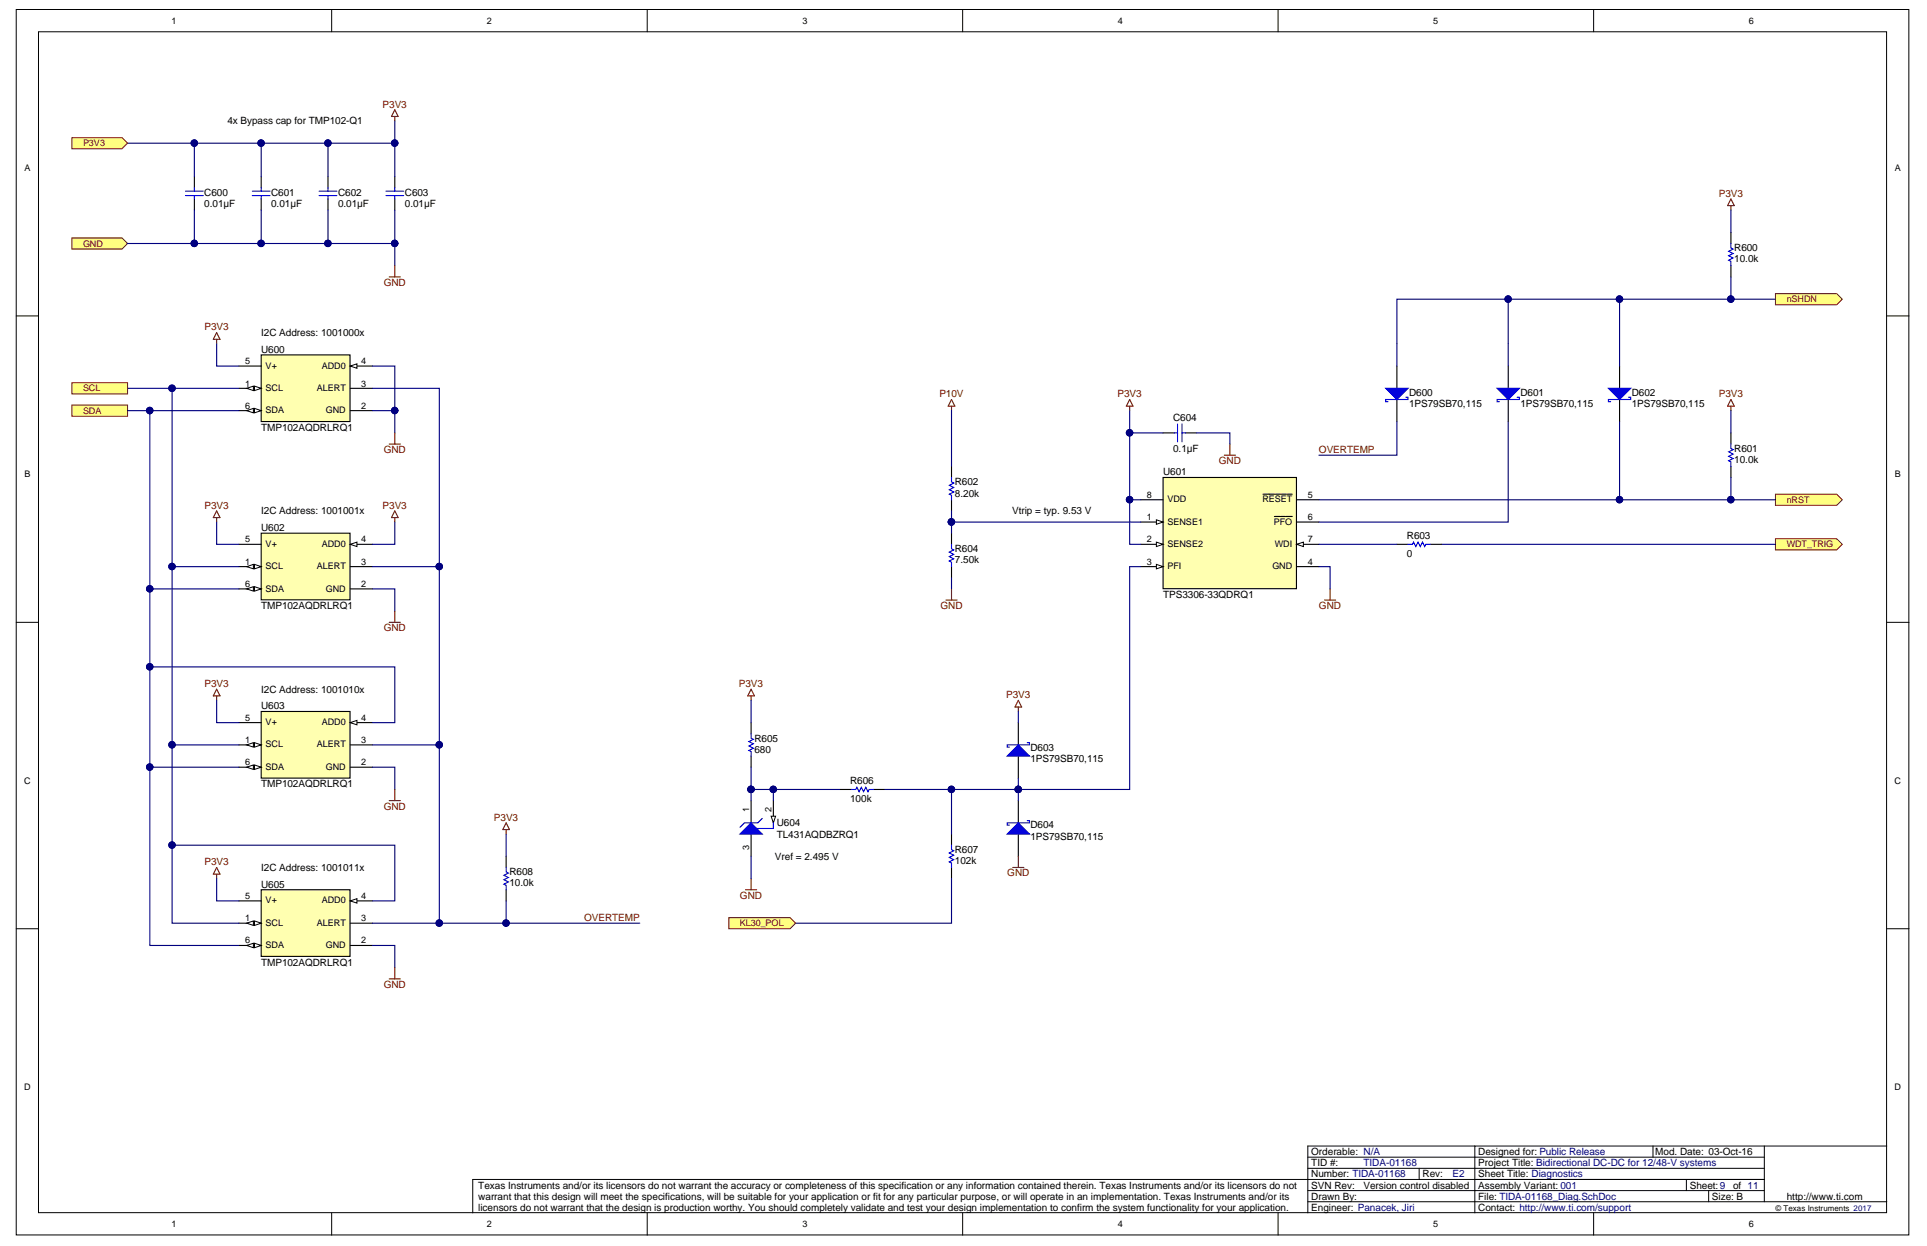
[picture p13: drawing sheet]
<svg xmlns="http://www.w3.org/2000/svg" width="432mm" height="279mm" viewBox="0 0 432 279" stroke-linecap="round" stroke-linejoin="round" font-family="sans-serif">
<defs><g id="words">
<g font-size="2.2">
<text x="50.9" y="27.9">4x Bypass cap for TMP102-Q1</text>
<text x="45.8" y="46.3">0.01µF</text>
<text x="45.8" y="43.8">C600</text>
<text x="60.8" y="46.3">0.01µF</text>
<text x="60.8" y="43.8">C601</text>
<text x="75.8" y="46.3">0.01µF</text>
<text x="75.8" y="43.8">C602</text>
<text x="90.7" y="46.3">0.01µF</text>
<text x="90.7" y="43.8">C603</text>
<text x="388.6" y="58.8">10.0k</text>
<text x="388.6" y="56.3">R600</text>
<text x="58.5" y="75.3">I2C Address: 1001000x</text>
<text x="58.5" y="79">U600</text>
<text x="315.8" y="88.8">D600</text>
<text x="340.7" y="88.8">D601</text>
<text x="365.7" y="88.8">D602</text>
<text x="262.9" y="94.2">C604</text>
<text x="315.8" y="91.3">1PS79SB70,115</text>
<text x="340.7" y="91.3">1PS79SB70,115</text>
<text x="365.7" y="91.3">1PS79SB70,115</text>
<text x="58.5" y="96.5">TMP102AQDRLRQ1</text>
<text x="262.9" y="101.2">0.1µF</text>
<text x="388.6" y="101.2">R601</text>
<text x="260.6" y="106.5">U601</text>
<text x="388.6" y="103.7">10.0k</text>
<text x="214" y="111.2">8.20k</text>
<text x="214" y="108.7">R602</text>
<text x="58.5" y="118.9">U602</text>
<text x="58.5" y="115.2">I2C Address: 1001001x</text>
<text x="226.8" y="115.2">Vtrip = typ. 9.53 V</text>
<text x="214" y="123.7">R604</text>
<text x="315.3" y="124.7">0</text>
<text x="315.3" y="120.7">R603</text>
<text x="214" y="126.2">7.50k</text>
<text x="58.5" y="136.4">TMP102AQDRLRQ1</text>
<text x="260.6" y="133.9">TPS3306-33QDRQ1</text>
<text x="58.5" y="155.1">I2C Address: 1001010x</text>
<text x="58.5" y="158.9">U603</text>
<text x="169.1" y="166.1">R605</text>
<text x="169.1" y="168.6">680</text>
<text x="230.9" y="168.1">D603</text>
<text x="230.9" y="170.6">1PS79SB70,115</text>
<text x="58.5" y="176.3">TMP102AQDRLRQ1</text>
<text x="190.5" y="179.6">100k</text>
<text x="190.5" y="175.6">R606</text>
<text x="174.1" y="185.1">U604</text>
<text x="230.9" y="185.5">D604</text>
<text x="174.1" y="187.6">TL431AQDBZRQ1</text>
<text x="214" y="191">R607</text>
<text x="230.9" y="188.1">1PS79SB70,115</text>
<text x="58.5" y="195.1">I2C Address: 1001011x</text>
<text x="114.1" y="196">R608</text>
<text x="173.6" y="192.6">Vref = 2.495 V</text>
<text x="214" y="193.5">102k</text>
<text x="58.5" y="198.8">U605</text>
<text x="114.1" y="198.5">10.0k</text>
<text x="58.5" y="216.2">TMP102AQDRLRQ1</text>
<text x="293.8" y="263.7">Number: TIDA-01168</text>
<text x="293.8" y="261.2">TID #:</text>
<text x="293.8" y="258.7">Orderable: N/A</text>
<text x="318.8" y="263.7">Rev:</text>
<text x="331.2" y="263.7">Sheet Title: Diagnostics</text>
<text x="331.2" y="261.2">Project Title: Bidirectional DC-DC for 12/48-V systems</text>
<text x="331.2" y="258.7">Designed for: Public Release</text>
<text x="370.9" y="258.7">Mod. Date: 03-Oct-16</text>
<text x="107.2" y="266.2">Texas Instruments and/or its licensors do not warrant the accuracy or completeness of this specification or any information contained therein. Texas Instruments and/or its licensors do not</text>
<text x="107.2" y="268.7">warrant that this design will meet the specifications, will be suitable for your application or fit for any particular purpose, or will operate in an implementation. Texas Instruments and/or its</text>
<text x="293.8" y="268.7">Drawn By:</text>
<text x="293.8" y="266.2">SVN Rev:</text>
<text x="305.5" y="266.2">Version control disabled</text>
<text x="331.2" y="268.7">File: TIDA-01168_Diag.SchDoc</text>
<text x="331.2" y="266.2">Assembly Variant: 001</text>
<text x="378.6" y="266.2">Sheet:9</text>
<text x="383.6" y="268.7">Size: B</text>
<text x="388.4" y="266.2">of 11</text>
<text x="400.4" y="268.7">http://www.ti.com</text>
<text x="107.2" y="271.2">licensors do not warrant that the design is production worthy. You should completely validate and test your design implementation to confirm the system functionality for your application.</text>
<text x="293.8" y="271.2">Engineer: Panacek, Jiri</text>
<text x="331.2" y="271.2">Contact: http://www.ti.com/support</text>
</g>
<g font-size="2.2" fill="#800000">
<text x="85.7" y="24.1">P3V3</text>
<text x="385.1" y="44.1">P3V3</text>
<text x="86" y="64">GND</text>
<text x="45.8" y="74">P3V3</text>
<text x="210.5" y="89">P10V</text>
<text x="250.4" y="89">P3V3</text>
<text x="385.1" y="89">P3V3</text>
<text x="86" y="101.5">GND</text>
<text x="295.6" y="101.5">OVERTEMP</text>
<text x="273.1" y="104">GND</text>
<text x="45.8" y="114">P3V3</text>
<text x="85.7" y="114">P3V3</text>
<text x="210.7" y="136.4">GND</text>
<text x="295.6" y="136.4">GND</text>
<text x="86" y="141.4">GND</text>
<text x="45.8" y="153.9">P3V3</text>
<text x="165.6" y="153.9">P3V3</text>
<text x="225.5" y="156.4">P3V3</text>
<text x="86" y="181.3">GND</text>
<text x="110.7" y="183.8">P3V3</text>
<text x="45.8" y="193.8">P3V3</text>
<text x="225.7" y="196.3">GND</text>
<text x="165.8" y="201.3">GND</text>
<text x="130.9" y="206.3">OVERTEMP</text>
<text x="86" y="221.2">GND</text>
</g>
<g font-size="2.2" fill="#000080">
<text x="305.5" y="261.2">TIDA-01168</text>
<text x="325.5" y="263.7">E2</text>
</g>
<g font-size="2">
<text x="38.4" y="5.3">1</text>
<text x="109.1" y="5.3">2</text>
<text x="179.8" y="5.3">3</text>
<text x="250.5" y="5.3">4</text>
<text x="321.2" y="5.3">5</text>
<text x="391.9" y="5.3">6</text>
<text x="5.5" y="38.3">A</text>
<text x="424.6" y="38.3">A</text>
<text x="54.9" y="81.6">5</text>
<text x="59.5" y="82.5">V+</text>
<text x="72.1" y="82.5">ADD0</text>
<text x="81" y="81.6">4</text>
<text x="54.9" y="86.6">1</text>
<text x="59.5" y="87.5">SCL</text>
<text x="71" y="87.5">ALERT</text>
<text x="81" y="86.6">3</text>
<text x="54.9" y="91.5">6</text>
<text x="59.5" y="92.5">SDA</text>
<text x="73" y="92.5">GND</text>
<text x="81" y="91.5">2</text>
<text x="5.5" y="106.9">B</text>
<text x="424.6" y="106.9">B</text>
<text x="257" y="111.5">8</text>
<text x="261.6" y="112.5">VDD</text>
<text x="282.9" y="112.5">RESET</text>
<text x="293.1" y="111.5">5</text>
<text x="257" y="116.5">1</text>
<text x="261.6" y="117.5">SENSE1</text>
<text x="285.4" y="117.5">PFO</text>
<text x="293.1" y="116.5">6</text>
<text x="54.9" y="121.5">5</text>
<text x="59.5" y="122.5">V+</text>
<text x="72.1" y="122.5">ADD0</text>
<text x="81" y="121.5">4</text>
<text x="257" y="121.5">2</text>
<text x="261.6" y="122.5">SENSE2</text>
<text x="285.7" y="122.5">WDI</text>
<text x="293.1" y="121.5">7</text>
<text x="54.9" y="126.5">1</text>
<text x="54.9" y="131.5">6</text>
<text x="59.5" y="127.5">SCL</text>
<text x="71" y="127.5">ALERT</text>
<text x="81" y="131.5">2</text>
<text x="81" y="126.5">3</text>
<text x="257" y="126.5">3</text>
<text x="261.6" y="127.5">PFI</text>
<text x="285.1" y="127.5">GND</text>
<text x="293.1" y="126.5">4</text>
<text x="59.5" y="132.5">SDA</text>
<text x="73" y="132.5">GND</text>
<text x="54.9" y="161.4">5</text>
<text x="81" y="161.4">4</text>
<text x="54.9" y="166.4">1</text>
<text x="59.5" y="167.4">SCL</text>
<text x="59.5" y="162.4">V+</text>
<text x="71" y="167.4">ALERT</text>
<text x="72.1" y="162.4">ADD0</text>
<text x="81" y="166.4">3</text>
<text x="54.9" y="171.4">6</text>
<text x="59.5" y="172.4">SDA</text>
<text x="73" y="172.4">GND</text>
<text x="81" y="171.4">2</text>
<text x="5.4" y="175.5">C</text>
<text x="424.5" y="175.5">C</text>
<text x="167.9" y="181.8" transform="rotate(-90 167.9 181.8)">1</text>
<text x="172.9" y="181.8" transform="rotate(-90 172.9 181.8)">2</text>
<text x="167.9" y="190.4" transform="rotate(-90 167.9 190.4)">3</text>
<text x="54.9" y="201.3">5</text>
<text x="59.5" y="202.3">V+</text>
<text x="72.1" y="202.3">ADD0</text>
<text x="81" y="201.3">4</text>
<text x="54.9" y="206.3">1</text>
<text x="59.5" y="207.3">SCL</text>
<text x="71" y="207.3">ALERT</text>
<text x="81" y="206.3">3</text>
<text x="54.9" y="211.3">6</text>
<text x="59.5" y="212.3">SDA</text>
<text x="73" y="212.3">GND</text>
<text x="81" y="211.3">2</text>
<text x="5.4" y="244.1">D</text>
<text x="424.5" y="244.1">D</text>
<text x="38.4" y="274.8">1</text>
<text x="109.1" y="274.8">2</text>
<text x="179.8" y="274.8">3</text>
<text x="250.5" y="274.8">4</text>
<text x="321.2" y="274.8">5</text>
<text x="391.9" y="274.8">6</text>
</g>
<g font-size="2" fill="#800000">
<text x="18.6" y="32.8">P3V3</text>
<text x="18.6" y="55.2">GND</text>
<text x="400.4" y="67.7">nSHDN</text>
<text x="18.6" y="87.7">SCL</text>
<text x="18.6" y="92.6">SDA</text>
<text x="400.4" y="112.6">nRST</text>
<text x="400.4" y="122.6">WDT_TRIG</text>
<text x="165.8" y="207.4">KL30_POL</text>
</g>
<text font-size="1.8" x="397.8" y="271.3">© Texas Instruments 2017</text>
</g></defs>
<g fill="#fff" stroke="#000" stroke-width=".22">
<path d="M3.6 2.1h424.1v274.5h-424.1z"/>
<path d="M8.6 7.1h414.1v264.5h-414.1z"/>
</g>
<g fill="none" stroke="#000" stroke-width=".22">
<path d="M74.3 2.1v5M145 2.1v5M215.7 2.1v5M286.4 2.1v5M357.1 2.1v5M3.6 70.8h5M422.8 70.8h5M3.6 139.4h5M422.8 139.4h5M3.6 208h5M422.8 208h5M293.1 259.2h102.2"/>
<path d="M330.5 256.7h-37.4v14.9M370.4 256.7v2.5M395.3 256.7v12.4M422.8 256.7h-92.3v14.9M74.3 271.6v5M145 271.6v5M215.7 271.6v5M286.4 271.6v5M293.1 269.1h129.7M293.1 266.6h102.2M293.1 261.6h102.2M318 261.6v2.5"/>
<path d="M357.1 271.6v5M377.9 264.1v2.5M382.9 266.6v2.5M395.3 264.1h-289.4v7.5"/>
</g>
<path d="M58.5 79.5h19.9v14.9h-19.9z" fill="#ffffb0" stroke="#000" stroke-width=".25"/>
<path d="M53.5 87h5" fill="none" stroke="#000" stroke-width=".25"/>
<path d="M57 86.5l1.5 .5-1.5 .5z" fill="#fff"/>
<path d="M57 86.5l1.5 .5-1.5 .5z" fill="none" stroke="#000" stroke-width=".22"/>
<path d="M55.3 87l1.5-.5v1z" fill="#fff"/>
<path d="M55.3 87l1.5-.5v1z" fill="none" stroke="#000" stroke-width=".22"/>
<path d="M78.5 92h5M78.5 87h5M78.5 82h5" fill="none" stroke="#000" stroke-width=".25"/>
<path d="M78.5 82l1.5-.5v1z" fill="#fff"/>
<path d="M78.5 82l1.5-.5v1z" fill="none" stroke="#000" stroke-width=".22"/>
<path d="M53.5 82h5M53.5 92h5" fill="none" stroke="#000" stroke-width=".25"/>
<path d="M57 91.5l1.5 .5-1.5 .5z" fill="#fff"/>
<path d="M57 91.5l1.5 .5-1.5 .5z" fill="none" stroke="#000" stroke-width=".22"/>
<path d="M55.3 92l1.5-.5v1z" fill="#fff"/>
<path d="M55.3 92l1.5-.5v1z" fill="none" stroke="#000" stroke-width=".22"/>
<path d="M48.5 74.5l.8 1.5h-1.5zM48.5 76v1" fill="none" stroke="#800000" stroke-width=".25"/>
<path d="M48.5 77v5h5M28.6 87h24.9M83.5 92h5v5" fill="none" stroke="#000080" stroke-width=".25"/>
<g fill="#000080" stroke="#000080" stroke-width=".22">
<circle cx="88.4" cy="91.9" r=".72"/>
<circle cx="38.5" cy="86.9" r=".72"/>
</g>
<path d="M43.6 39.6v2.5M43.6 44.5v2.5" fill="none" stroke="#000" stroke-width=".25"/>
<path d="M41.6 42.8h4M41.6 43.8h4M43.6 42.1v.7M43.6 43.8v.7" fill="none" stroke="#00f" stroke-width=".25"/>
<g fill="#ffff80" stroke="#800000" stroke-width=".22">
<path d="M16.1 85.7h12.5v2.5h-12.5z" fill-rule="evenodd"/>
<path d="M16.1 90.7h12.5v2.5h-12.5z" fill-rule="evenodd"/>
<path d="M16.1 53.3h11.2l1.3 1.2-1.3 1.3h-11.2z" fill-rule="evenodd"/>
</g>
<path d="M28.6 92h24.9" fill="none" stroke="#000080" stroke-width=".25"/>
<circle cx="33.6" cy="91.9" r=".72" fill="#000080" stroke="#000080" stroke-width=".22"/>
<path d="M58.5 119.4h19.9v14.9h-19.9z" fill="#ffffb0" stroke="#000" stroke-width=".25"/>
<path d="M53.5 126.9h5" fill="none" stroke="#000" stroke-width=".25"/>
<path d="M57 126.4l1.5 .5-1.5 .5z" fill="#fff"/>
<path d="M57 126.4l1.5 .5-1.5 .5z" fill="none" stroke="#000" stroke-width=".22"/>
<path d="M55.3 126.9l1.5-.5v1z" fill="#fff"/>
<path d="M55.3 126.9l1.5-.5v1z" fill="none" stroke="#000" stroke-width=".22"/>
<path d="M78.5 131.9h5M78.5 126.9h5M78.5 121.9h5" fill="none" stroke="#000" stroke-width=".25"/>
<path d="M78.5 121.9l1.5-.5v1z" fill="#fff"/>
<path d="M78.5 121.9l1.5-.5v1z" fill="none" stroke="#000" stroke-width=".22"/>
<path d="M53.5 121.9h5M53.5 131.9h5" fill="none" stroke="#000" stroke-width=".25"/>
<path d="M57 131.4l1.5 .5-1.5 .5z" fill="#fff"/>
<path d="M57 131.4l1.5 .5-1.5 .5z" fill="none" stroke="#000" stroke-width=".22"/>
<path d="M55.3 131.9l1.5-.5v1z" fill="#fff"/>
<path d="M55.3 131.9l1.5-.5v1z" fill="none" stroke="#000" stroke-width=".22"/>
<path d="M48.5 114.4l.8 1.5h-1.5zM48.5 115.9v1" fill="none" stroke="#800000" stroke-width=".25"/>
<path d="M48.5 116.9v5h5M83.5 131.9h5v5" fill="none" stroke="#000080" stroke-width=".25"/>
<path d="M58.5 159.3h19.9v15h-19.9z" fill="#ffffb0" stroke="#000" stroke-width=".25"/>
<path d="M53.5 166.8h5" fill="none" stroke="#000" stroke-width=".25"/>
<path d="M57 166.3l1.5 .5-1.5 .5z" fill="#fff"/>
<path d="M57 166.3l1.5 .5-1.5 .5z" fill="none" stroke="#000" stroke-width=".22"/>
<path d="M55.3 166.8l1.5-.5v1z" fill="#fff"/>
<path d="M55.3 166.8l1.5-.5v1z" fill="none" stroke="#000" stroke-width=".22"/>
<path d="M78.5 171.8h5M78.5 166.8h5M78.5 161.8h5" fill="none" stroke="#000" stroke-width=".25"/>
<path d="M78.5 161.8l1.5-.5v1z" fill="#fff"/>
<path d="M78.5 161.8l1.5-.5v1z" fill="none" stroke="#000" stroke-width=".22"/>
<path d="M53.5 161.8h5M53.5 171.8h5" fill="none" stroke="#000" stroke-width=".25"/>
<path d="M57 171.3l1.5 .5-1.5 .5z" fill="#fff"/>
<path d="M57 171.3l1.5 .5-1.5 .5z" fill="none" stroke="#000" stroke-width=".22"/>
<path d="M55.3 171.8l1.5-.5v1z" fill="#fff"/>
<path d="M55.3 171.8l1.5-.5v1z" fill="none" stroke="#000" stroke-width=".22"/>
<path d="M48.5 154.3l.8 1.5h-1.5zM48.5 155.8v1" fill="none" stroke="#800000" stroke-width=".25"/>
<path d="M48.5 156.8v5h5M83.5 171.8h5v5" fill="none" stroke="#000080" stroke-width=".25"/>
<path d="M58.5 199.3h19.9v14.9h-19.9z" fill="#ffffb0" stroke="#000" stroke-width=".25"/>
<path d="M53.5 206.8h5" fill="none" stroke="#000" stroke-width=".25"/>
<path d="M57 206.3l1.5 .5-1.5 .5z" fill="#fff"/>
<path d="M57 206.3l1.5 .5-1.5 .5z" fill="none" stroke="#000" stroke-width=".22"/>
<path d="M55.3 206.8l1.5-.5v1z" fill="#fff"/>
<path d="M55.3 206.8l1.5-.5v1z" fill="none" stroke="#000" stroke-width=".22"/>
<path d="M78.5 211.7h5M78.5 206.8h5M78.5 201.8h5" fill="none" stroke="#000" stroke-width=".25"/>
<path d="M78.5 201.8l1.5-.5v1z" fill="#fff"/>
<path d="M78.5 201.8l1.5-.5v1z" fill="none" stroke="#000" stroke-width=".22"/>
<path d="M53.5 201.8h5M53.5 211.7h5" fill="none" stroke="#000" stroke-width=".25"/>
<path d="M57 211.2l1.5 .5-1.5 .5z" fill="#fff"/>
<path d="M57 211.2l1.5 .5-1.5 .5z" fill="none" stroke="#000" stroke-width=".22"/>
<path d="M55.3 211.7l1.5-.5v1z" fill="#fff"/>
<path d="M55.3 211.7l1.5-.5v1z" fill="none" stroke="#000" stroke-width=".22"/>
<path d="M88.5 24.6l.7 1.5h-1.5zM88.5 26.1v1M48.5 194.3l.8 1.5h-1.5zM48.5 195.8v1" fill="none" stroke="#800000" stroke-width=".25"/>
<g fill="none" stroke="#000080" stroke-width=".25">
<path d="M28.6 32.1h15v7.5M43.6 32.1h44.9v7.5M58.5 32.1v7.5M73.5 32.1v7.5M88.5 27.1v5M43.6 47v7.5M58.5 47v7.5M73.5 47v7.5M88.5 47v7.5h-59.9M88.5 54.5v5M33.6 92v119.7h19.9M38.6 87v39.9h14.9"/>
<path d="M33.6 131.9h19.9M38.6 126.9v39.9h14.9M33.6 171.8h19.9M38.6 166.8v40h14.9M48.5 196.8v5h5M83.5 211.7h5v5"/>
</g>
<g fill="#000080" stroke="#000080" stroke-width=".22">
<circle cx="38.5" cy="126.9" r=".72"/>
<circle cx="38.5" cy="86.9" r=".72"/>
<circle cx="38.5" cy="166.8" r=".72"/>
<circle cx="38.5" cy="189.3" r=".72"/>
<circle cx="33.6" cy="171.8" r=".72"/>
<circle cx="33.6" cy="149.3" r=".72"/>
<circle cx="33.6" cy="131.9" r=".72"/>
<circle cx="33.6" cy="91.9" r=".72"/>
<circle cx="43.5" cy="54.5" r=".72"/>
<circle cx="58.5" cy="54.5" r=".72"/>
<circle cx="73.5" cy="54.5" r=".72"/>
<circle cx="88.4" cy="54.5" r=".72"/>
<circle cx="43.5" cy="32" r=".72"/>
<circle cx="58.5" cy="32" r=".72"/>
<circle cx="73.5" cy="32" r=".72"/>
<circle cx="88.4" cy="32" r=".72"/>
</g>
<path d="M58.5 39.6v2.5M73.5 39.6v2.5M88.5 39.6v2.5M58.5 44.5v2.5M73.5 44.5v2.5M88.5 44.5v2.5" fill="none" stroke="#000" stroke-width=".25"/>
<path d="M56.5 42.8h4M56.5 43.8h4M58.5 42.1v.7M58.5 43.8v.7M71.5 42.8h4M71.5 43.8h4M73.5 42.1v.7M73.5 43.8v.7M86.5 42.8h4M86.5 43.8h4M88.5 42.1v.7M88.5 43.8v.7" fill="none" stroke="#00f" stroke-width=".25"/>
<path d="M16.1 30.8h11.2l1.3 1.3-1.3 1.2h-11.2z" fill-rule="evenodd" fill="#ffff80" stroke="#800000" stroke-width=".22"/>
<path d="M83.5 82h5v10M83.5 87h14.9v119.8h45M88.5 116.9v5h-5M83.5 126.9h14.9M33.6 149.4h54.9v12.4h-5M83.5 166.8h14.9M38.6 189.3h49.9v12.5h-5M83.5 206.8h14.9" fill="none" stroke="#000080" stroke-width=".25"/>
<g fill="#000080" stroke="#000080" stroke-width=".22">
<circle cx="88.4" cy="91.9" r=".72"/>
<circle cx="33.6" cy="149.3" r=".72"/>
<circle cx="38.5" cy="189.3" r=".72"/>
<circle cx="98.4" cy="126.9" r=".72"/>
<circle cx="98.4" cy="166.8" r=".72"/>
<circle cx="98.4" cy="206.7" r=".72"/>
<circle cx="113.4" cy="206.7" r=".72"/>
</g>
<path d="M88.5 114.4l.7 1.5h-1.5zM88.5 115.9v1" fill="none" stroke="#800000" stroke-width=".25"/>
<path d="M260.6 106.9h29.9v24.9h-29.9z" fill="#ffffb0" stroke="#000" stroke-width=".25"/>
<path d="M255.6 116.9h5" fill="none" stroke="#000" stroke-width=".25"/>
<path d="M259.1 116.4l1.5 .5-1.5 .5z" fill="#fff"/>
<path d="M259.1 116.4l1.5 .5-1.5 .5z" fill="none" stroke="#000" stroke-width=".22"/>
<path d="M255.6 121.9h5" fill="none" stroke="#000" stroke-width=".25"/>
<path d="M259.1 121.4l1.5 .5-1.5 .5z" fill="#fff"/>
<path d="M259.1 121.4l1.5 .5-1.5 .5z" fill="none" stroke="#000" stroke-width=".22"/>
<path d="M255.6 126.9h5" fill="none" stroke="#000" stroke-width=".25"/>
<path d="M259.1 126.4l1.5 .5-1.5 .5z" fill="#fff"/>
<path d="M259.1 126.4l1.5 .5-1.5 .5z" fill="none" stroke="#000" stroke-width=".22"/>
<path d="M283 110.7h1.4M284.4 110.7h1.2M285.6 115.7h1.2M285.8 110.7h1.1M286.9 115.7h2.7M287.1 110.7h1.1M288.4 110.7h1.2M290.6 111.9h4.9M290.6 116.9h4.9M290.6 126.9h4.9M290.6 121.9h4.9" fill="none" stroke="#000" stroke-width=".25"/>
<path d="M290.6 121.9l1.5-.5v1z" fill="#fff"/>
<path d="M290.6 121.9l1.5-.5v1z" fill="none" stroke="#000" stroke-width=".22"/>
<path d="M313 82v5M313 89.5v5M255.6 111.9h5" fill="none" stroke="#000" stroke-width=".25"/>
<path d="M310.5 87h5l-2.5 2.5z" fill="#00f"/>
<path d="M310.5 87h5l-2.5 2.5zM315 89h.5v.5h-5v.5h.5" fill="none" stroke="#00f" stroke-width=".25"/>
<path d="M338 82v5M338 89.5v5" fill="none" stroke="#000" stroke-width=".25"/>
<path d="M335.5 87h5l-2.5 2.5z" fill="#00f"/>
<path d="M335.5 87h5l-2.5 2.5zM340 89h.5v.5h-5v.5h.5" fill="none" stroke="#00f" stroke-width=".25"/>
<path d="M362.9 82v5M362.9 89.5v5" fill="none" stroke="#000" stroke-width=".25"/>
<path d="M360.4 87h5l-2.5 2.5z" fill="#00f"/>
<path d="M360.4 87h5l-2.5 2.5zM364.9 89h.5v.5h-5v.5h.5" fill="none" stroke="#00f" stroke-width=".25"/>
<path d="M397.8 65.8h13.8l1.2 1.2-1.2 1.3h-13.8z" fill-rule="evenodd" fill="#ffff80" stroke="#800000" stroke-width=".22"/>
<path d="M338 67v10M362.9 67v10M397.8 67h-84.8v10" fill="none" stroke="#000080" stroke-width=".25"/>
<g fill="#000080" stroke="#000080" stroke-width=".22">
<circle cx="387.8" cy="67" r=".72"/>
<circle cx="362.9" cy="67" r=".72"/>
<circle cx="337.9" cy="67" r=".72"/>
</g>
<path d="M397.8 110.7h13.8l1.2 1.2-1.2 1.3h-13.8z" fill-rule="evenodd" fill="#ffff80" stroke="#800000" stroke-width=".22"/>
<path d="M313 77v5M338 77v5M362.9 77v5M313 94.5v7.4h-17.5M362.9 94.5v17.4M295.5 111.9h102.3" fill="none" stroke="#000080" stroke-width=".25"/>
<g fill="#000080" stroke="#000080" stroke-width=".22">
<circle cx="387.8" cy="111.9" r=".72"/>
<circle cx="362.9" cy="111.9" r=".72"/>
</g>
<path d="M397.8 120.7h13.8l1.2 1.2-1.2 1.3h-13.8z" fill-rule="evenodd" fill="#ffff80" stroke="#800000" stroke-width=".22"/>
<path d="M253.1 92v19.9h2.5M253.1 97h7.5M268.1 97h7.5v2.4M338 94.5v22.4h-42.5M213.2 116.9h42.4M253.1 111.9v10h2.5M295.5 126.9h2.5v5M323 121.9h74.8M113.4 186.8v5M113.4 201.8v5" fill="none" stroke="#000080" stroke-width=".25"/>
<path d="M253.1 89.5l.8 1.5h-1.5zM253.1 91v1M275.6 99.4v2.5M274.3 101.9h2.5M296.8 134.4h2.5M298 131.9v2.5M113.4 184.3l.8 1.5h-1.5zM113.4 185.8v1" fill="none" stroke="#800000" stroke-width=".25"/>
<g fill="#000080" stroke="#000080" stroke-width=".22">
<circle cx="253.1" cy="111.9" r=".72"/>
<circle cx="253.1" cy="96.9" r=".72"/>
<circle cx="113.4" cy="206.7" r=".72"/>
<circle cx="213.2" cy="116.9" r=".72"/>
</g>
<path d="M260.6 97h2.5M265.6 97h2.5M168.3 179.3v5M113.4 191.8v2.5M113.4 199.3v2.5M168.3 186.8v5" fill="none" stroke="#000" stroke-width=".25"/>
<path d="M263.1 97h.8M263.9 95v3.9M264.9 97h.7M264.9 95v3.9M113.4 194.3v1l.5 .2-1 .5 1 .5-1 .5 1 .5-1 .5 .5 .3v1" fill="none" stroke="#00f" stroke-width=".25"/>
<path d="M168.3 184.3l2.5 2.5h-5z" fill="#00f"/>
<path d="M168.3 184.3l2.5 2.5h-5zM169.6 185.5h3.7M170.8 183.3l-1 1h-3l-1 1" fill="none" stroke="#00f" stroke-width=".25"/>
<path d="M173.3 179.3v5" fill="none" stroke="#000" stroke-width=".25"/>
<path d="M172.8 182.8h1l-.5 1.5z" fill="#fff"/>
<path d="M172.8 182.8h1l-.5 1.5z" fill="none" stroke="#000" stroke-width=".22"/>
<path d="M213.2 106.9v1l.5 .3-1 .5 1 .5-1 .5 1 .5-1 .5 .5 .2v1M213.2 121.9v1l.5 .3-1 .5 1 .5-1 .5 1 .5-1 .5 .5 .2v1M168.3 164.3v1l.5 .3-1 .5 1 .5-1 .5 1 .5-1 .5 .5 .2v1M190.8 176.8h1l.2-.5 .5 1 .5-1 .5 1 .5-1 .5 1 .3-.5h.9M173.3 184.3v1.2M213.2 189.3v1l.5 .2-1 .5 1 .5-1 .5 1 .5-1 .5 .5 .3v1" fill="none" stroke="#00f" stroke-width=".25"/>
<path d="M213.2 89.5l.8 1.5h-1.5zM213.2 91v1M212 134.4h2.5M213.2 131.9v2.5M168.3 154.3l.8 1.5h-1.5zM168.3 155.8v1M167.1 199.3h2.5M168.3 196.8v2.5" fill="none" stroke="#800000" stroke-width=".25"/>
<path d="M213.2 92v12.4M213.2 114.4v5M213.2 129.4v2.5M168.3 156.8v5M168.3 176.8h5v2.5M168.3 171.8v7.5M173.3 176.8h15M198.2 176.8h15v10M168.3 191.8v5M213.2 196.8v10h-34.9" fill="none" stroke="#000080" stroke-width=".25"/>
<g fill="#000080" stroke="#000080" stroke-width=".22">
<circle cx="173.3" cy="176.8" r=".72"/>
<circle cx="168.3" cy="176.8" r=".72"/>
<circle cx="213.2" cy="116.9" r=".72"/>
<circle cx="213.2" cy="176.8" r=".72"/>
</g>
<path d="M213.2 104.4v2.5M213.2 111.9v2.5M213.2 119.4v2.5M213.2 126.9v2.5M168.3 161.8v2.5M168.3 169.3v2.5M188.3 176.8h2.5M195.7 176.8h2.5M228.2 179.3v5M213.2 186.8v2.5M213.2 194.3v2.5M228.2 186.8v5" fill="none" stroke="#000" stroke-width=".25"/>
<path d="M228.2 184.3l2.5 2.5h-5z" fill="#00f"/>
<path d="M228.2 184.3l2.5 2.5h-5zM230.2 183.8h.5v.5h-5v.5h.5" fill="none" stroke="#00f" stroke-width=".25"/>
<path d="M226.9 194.3h2.5M228.2 191.8v2.5" fill="none" stroke="#800000" stroke-width=".25"/>
<path d="M213.2 176.8h15v2.5" fill="none" stroke="#000080" stroke-width=".25"/>
<g fill="#000080" stroke="#000080" stroke-width=".22">
<circle cx="228.2" cy="176.8" r=".72"/>
<circle cx="213.2" cy="176.8" r=".72"/>
</g>
<path d="M228.2 161.8v5M228.2 169.3v5" fill="none" stroke="#000" stroke-width=".25"/>
<path d="M228.2 166.8l2.5 2.5h-5z" fill="#00f"/>
<path d="M228.2 166.8l2.5 2.5h-5zM230.2 166.3h.5v.5h-5v.5h.5" fill="none" stroke="#00f" stroke-width=".25"/>
<path d="M228.2 156.8l.7 1.5h-1.5zM228.2 158.3v1" fill="none" stroke="#800000" stroke-width=".25"/>
<path d="M253.1 126.9v49.9h-24.9v-2.5M228.2 159.3v2.5" fill="none" stroke="#000080" stroke-width=".25"/>
<circle cx="228.2" cy="176.8" r=".72" fill="#000080" stroke="#000080" stroke-width=".22"/>
<path d="M163.3 205.5h13.7l1.3 1.3-1.3 1.2h-13.7z" fill-rule="evenodd" fill="#ffff80" stroke="#800000" stroke-width=".22"/>
<path d="M387.9 47v5M387.9 62v5M387.9 92v5M387.9 106.9v5M253.1 126.9h2.5M295.5 121.9h17.5" fill="none" stroke="#000080" stroke-width=".25"/>
<g fill="none" stroke="#800000" stroke-width=".25">
<path d="M88.5 59.5v2.5M387.9 44.5l.7 1.5h-1.5zM387.9 46v1M87.2 62h2.5M87.2 99.4h2.5M88.5 97v2.4M387.9 91v1M387.9 89.5l.7 1.5h-1.5zM87.2 139.4h2.5M88.5 136.9v2.5M87.2 179.3h2.5M88.5 176.8v2.5"/>
<path d="M87.2 219.2h2.5M88.5 216.7v2.5"/>
</g>
<path d="M387.9 52v2.5M387.9 59.5v2.5M387.9 97v2.4M387.9 104.4v2.5M313 121.9h2.5M320.5 121.9h2.5" fill="none" stroke="#000" stroke-width=".25"/>
<path d="M387.9 54.5v1l.5 .3-1 .5 1 .5-1 .5 1 .5-1 .5 .5 .2v1M387.9 99.4v1l.5 .3-1 .5 1 .5-1 .5 1 .5-1 .5 .5 .2v1M315.5 121.9h1l.3-.5 .5 1 .5-1 .5 1 .5-1 .5 1 .2-.5h1" fill="none" stroke="#00f" stroke-width=".25"/>
<g fill="#000080" stroke="#000080" stroke-width=".22">
<circle cx="387.8" cy="67" r=".72"/>
<circle cx="387.8" cy="111.9" r=".72"/>
</g>
<use href="#words"/>
</svg>
